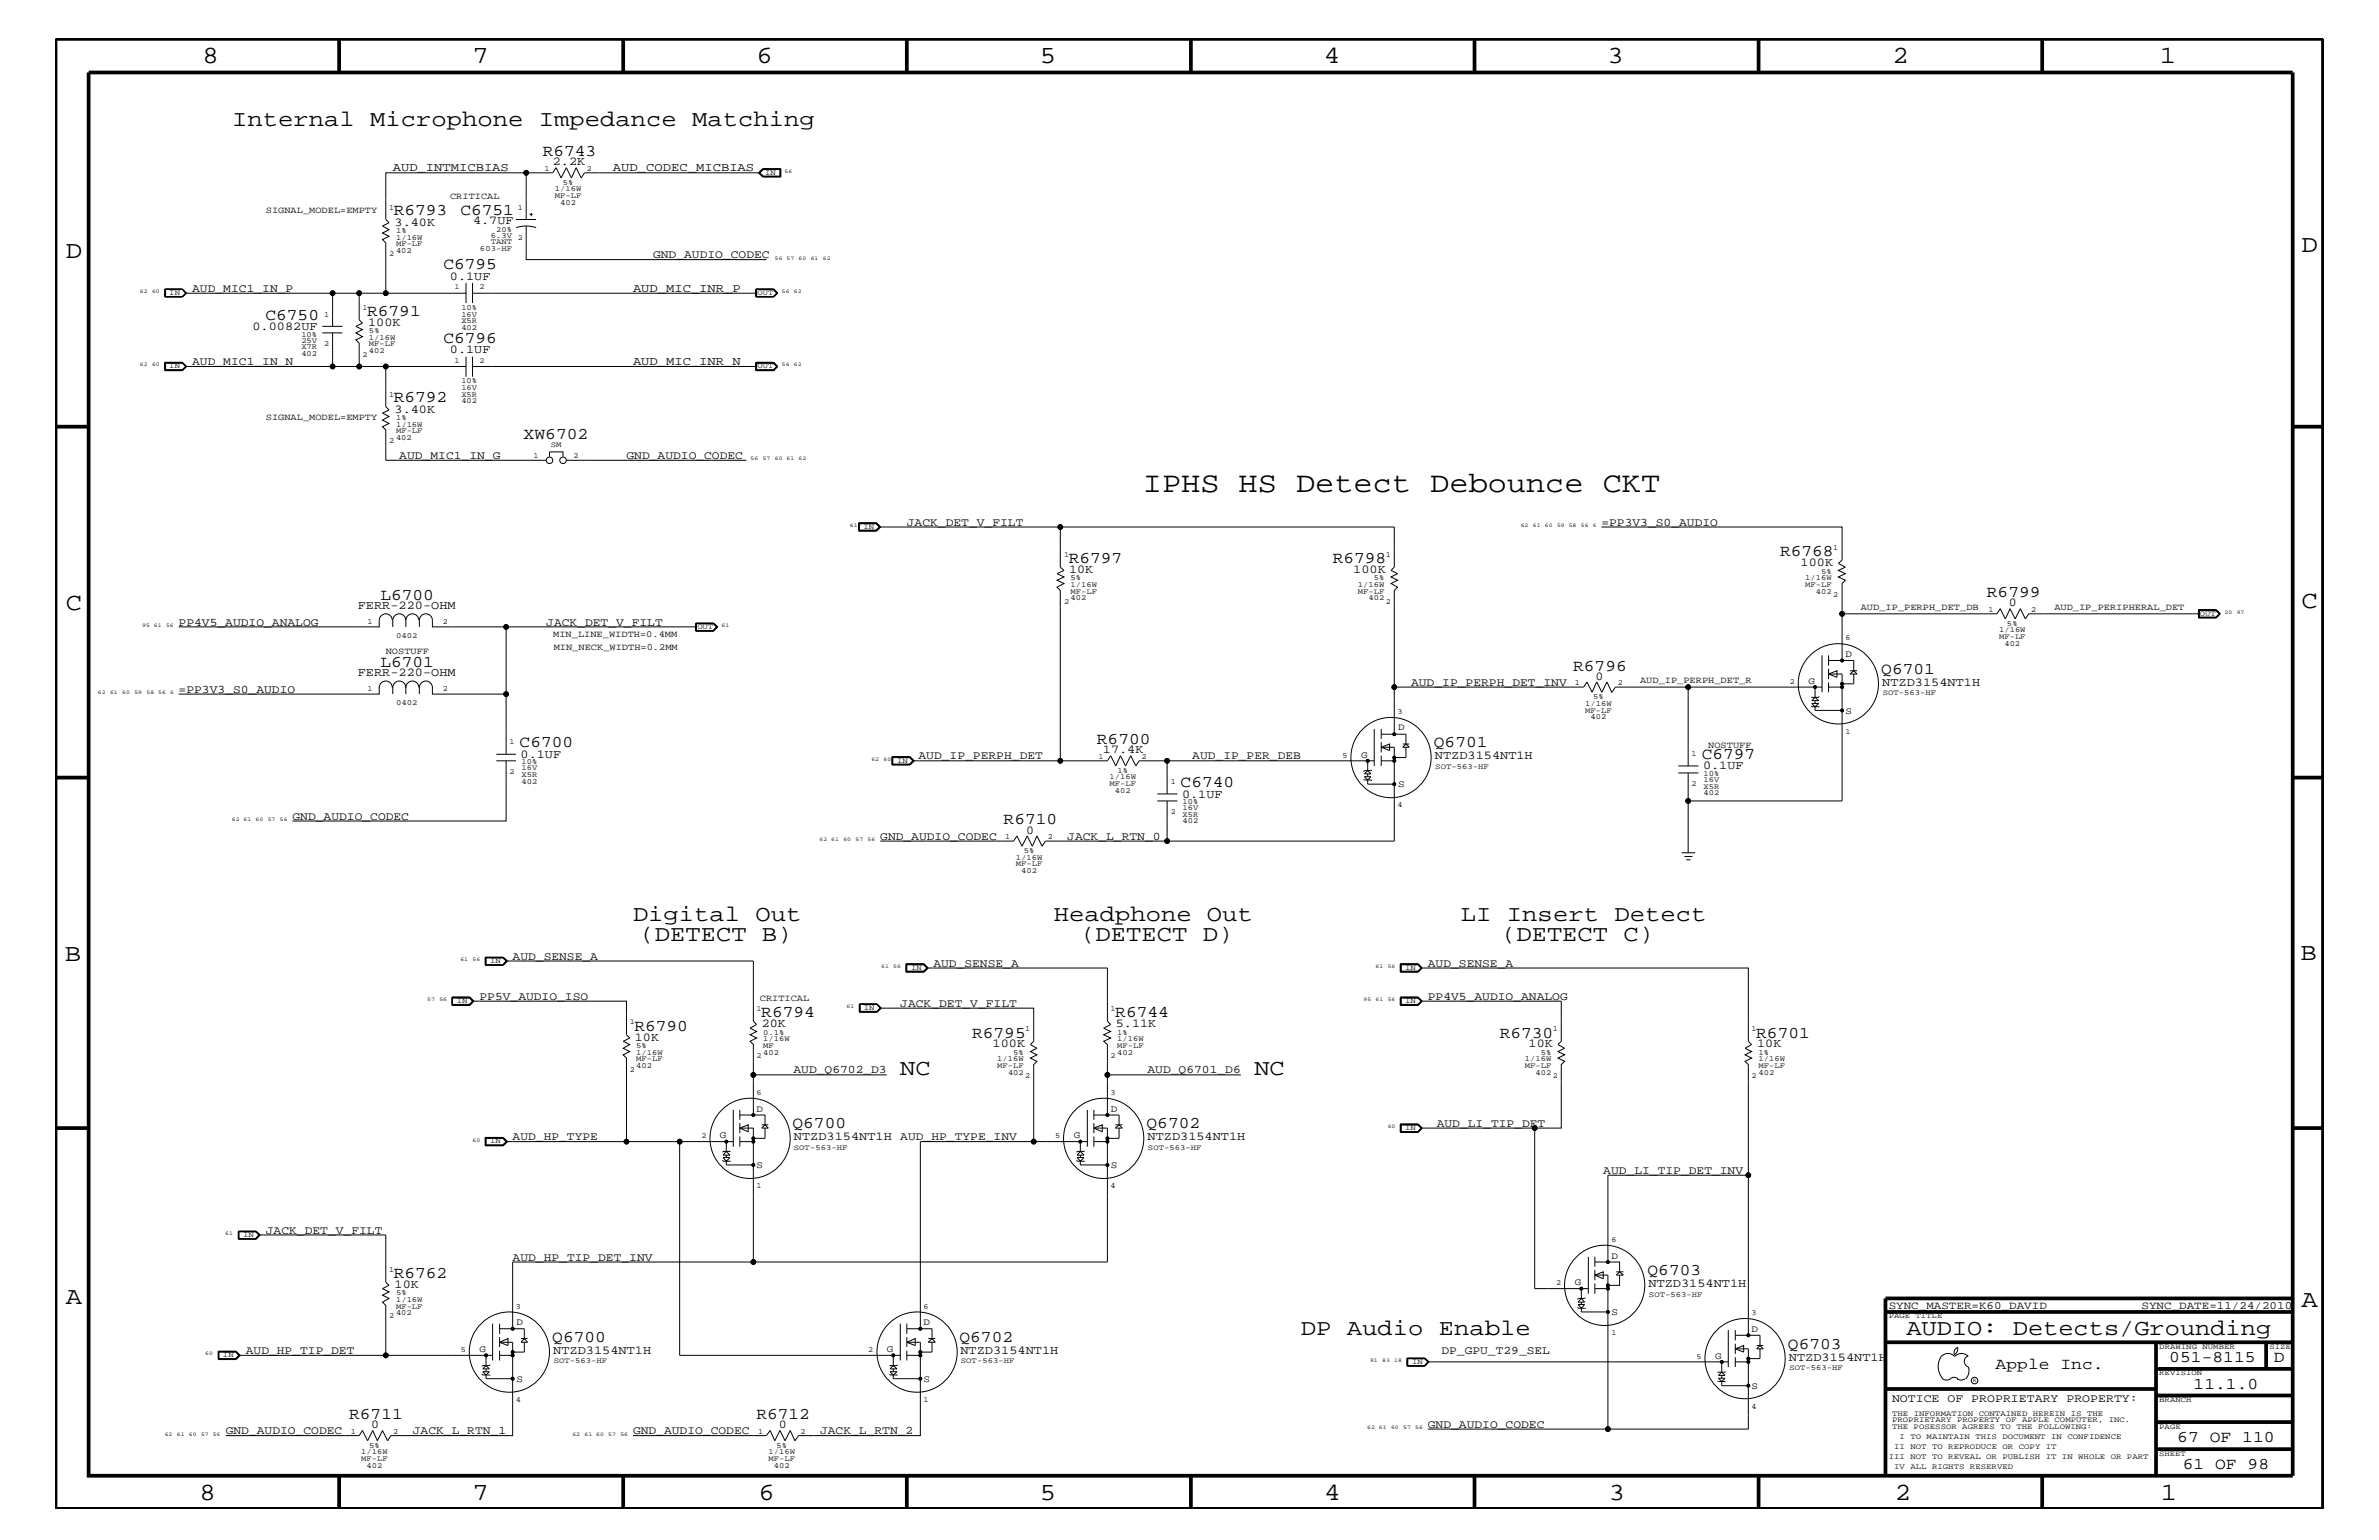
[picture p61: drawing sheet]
<svg xmlns="http://www.w3.org/2000/svg" width="432mm" height="279mm" viewBox="0 0 432 279" stroke-linecap="round" stroke-linejoin="round" font-family="sans-serif">
<defs><g id="words">
<text font-size="5.2" x="207.4" y="89.3">IPHS HS Detect Debounce CKT</text>
<g font-size="4.5">
<text x="36.7" y="11.5">8</text>
<text x="85.8" y="11.5">7</text>
<text x="137.3" y="11.5">6</text>
<text x="188.7" y="11.5">5</text>
<text x="240.3" y="11.5">4</text>
<text x="291.8" y="11.5">3</text>
<text x="343.5" y="11.5">2</text>
<text x="392" y="11.5">1</text>
<text x="11.9" y="46.8">D</text>
<text x="417.7" y="45.7">D</text>
<text x="11.9" y="110.6">C</text>
<text x="417.7" y="110.3">C</text>
<text x="11.8" y="174.3">B</text>
<text x="417.6" y="174.2">B</text>
<text x="11.9" y="236.7">A</text>
<text x="417.7" y="237.1">A</text>
<text x="36.2" y="272.1">8</text>
<text x="85.8" y="272.1">7</text>
<text x="137.7" y="272.1">6</text>
<text x="188.7" y="272.1">5</text>
<text x="240.4" y="272.1">4</text>
<text x="292" y="272.1">3</text>
<text x="343.9" y="272.1">2</text>
<text x="392.2" y="272.1">1</text>
</g>
<g font-size="4.1">
<text x="42.2" y="22.9">Internal Microphone Impedance Matching</text>
<text x="114.9" y="167.1">Digital Out</text>
<text x="191.3" y="167.1">Headphone Out</text>
<text x="265.2" y="167.1">LI Insert Detect</text>
<text x="116.1" y="170.7">(DETECT B)</text>
<text x="196.1" y="170.7">(DETECT D)</text>
<text x="272.5" y="170.7">(DETECT C)</text>
<text x="163.4" y="195">NC</text>
<text x="227.7" y="195">NC</text>
<text x="236.1" y="242.3">DP Audio Enable</text>
<text x="346" y="242.3">AUDIO: Detects/Grounding</text>
</g>
<g font-size="3">
<text x="98.5" y="28.3">R6743</text>
<text x="71.5" y="39.1">R6793</text>
<text x="83.6" y="39">C6751</text>
<text x="80.5" y="48.9">C6795</text>
<text x="48.2" y="58">C6750</text>
<text x="66.6" y="57.3">R6791</text>
<text x="80.5" y="62.3">C6796</text>
<text x="71.5" y="73">R6792</text>
<text x="95" y="79.7">XW6702</text>
<text x="323.1" y="101">R6768</text>
<text x="194" y="102.1">R6797</text>
<text x="241.9" y="102.1">R6798</text>
<text x="69" y="108.8">L6700</text>
<text x="360.6" y="108.3">R6799</text>
<text x="69" y="120.9">L6701</text>
<text x="285.5" y="121.7">R6796</text>
<text x="341.5" y="122.3">Q6701</text>
<text x="94.3" y="135.6">C6700</text>
<text x="199.1" y="135">R6700</text>
<text x="260.3" y="135.6">Q6701</text>
<text x="308.9" y="137.8">C6797</text>
<text x="214.3" y="142.9">C6740</text>
<text x="182.2" y="149.5">R6710</text>
<text x="138.2" y="184.6">R6794</text>
<text x="202.4" y="184.6">R6744</text>
<text x="115.1" y="187">R6790</text>
<text x="176.4" y="188.2">R6795</text>
<text x="272.2" y="188.2">R6730</text>
<text x="318.8" y="188.2">R6701</text>
<text x="143.8" y="204.7">Q6700</text>
<text x="208.1" y="204.7">Q6702</text>
<text x="71.5" y="231.8">R6762</text>
<text x="299" y="231.3">Q6703</text>
<text x="100.2" y="243.5">Q6700</text>
<text x="174.2" y="243.5">Q6702</text>
<text x="324.5" y="244.7">Q6703</text>
<text x="362.2" y="248.4">Apple Inc.</text>
<text x="393.7" y="247.1">051-8115</text>
<text x="398.1" y="252">11.1.0</text>
<text x="412.7" y="247.1">D</text>
<text x="63.4" y="257.4">R6711</text>
<text x="137.3" y="257.4">R6712</text>
<text x="395.2" y="261.6">67 OF 110</text>
<text x="396.2" y="266.6">61 OF 98</text>
</g>
<g font-size="2.2">
<text x="71.3" y="31.1">AUD_INTMICBIAS</text>
<text x="100.3" y="30">2.2K</text>
<text x="111.3" y="31.1">AUD_CODEC_MICBIAS</text>
<text x="71.6" y="40.9">3.40K</text>
<text x="85.9" y="40.7">4.7UF</text>
<text x="81.7" y="50.7">0.1UF</text>
<text x="114.9" y="52.9">AUD_MIC_INR_P</text>
<text x="45.8" y="59.8">0.0082UF</text>
<text x="66.8" y="59.1">100K</text>
<text x="81.7" y="64">0.1UF</text>
<text x="114.9" y="66.2">AUD_MIC_INR_N</text>
<text x="71.6" y="74.9">3.40K</text>
<text x="194.1" y="104">10K</text>
<text x="245.6" y="104">100K</text>
<text x="326.8" y="102.7">100K</text>
<text x="64.9" y="110.5">FERR-220-OHM</text>
<text x="364.6" y="110">0</text>
<text x="64.9" y="122.6">FERR-220-OHM</text>
<text x="289.6" y="123.4">0</text>
<text x="341.6" y="124.5">NTZD3154NT1H</text>
<text x="94.5" y="137.4">0.1UF</text>
<text x="200.2" y="136.7">17.4K</text>
<text x="260.4" y="137.8">NTZD3154NT1H</text>
<text x="309.1" y="139.6">0.1UF</text>
<text x="214.5" y="144.7">0.1UF</text>
<text x="186.2" y="151.2">0</text>
<text x="115.2" y="188.8">10K</text>
<text x="138.3" y="186.4">20K</text>
<text x="180.2" y="190">100K</text>
<text x="202.5" y="186.4">5.11K</text>
<text x="277.5" y="190">10K</text>
<text x="318.9" y="190">10K</text>
<text x="144.1" y="206.9">NTZD3154NT1H</text>
<text x="208.3" y="206.9">NTZD3154NT1H</text>
<text x="71.6" y="233.7">10K</text>
<text x="299.2" y="233.5">NTZD3154NT1H</text>
<text x="100.4" y="245.7">NTZD3154NT1H</text>
<text x="174.3" y="245.7">NTZD3154NT1H</text>
<text x="324.7" y="246.9">NTZD3154NT1H</text>
<text x="67.4" y="259.1">0</text>
<text x="141.4" y="259.1">0</text>
</g>
<g font-size="2.1">
<text x="118.5" y="46.8">GND_AUDIO_CODEC</text>
<text x="34.9" y="52.9">AUD_MIC1_IN_P</text>
<text x="34.9" y="66.2">AUD_MIC1_IN_N</text>
<text x="72.5" y="83.3">AUD_MIC1_IN_G</text>
<text x="113.7" y="83.3">GND_AUDIO_CODEC</text>
<text x="164.6" y="95.4">JACK_DET_V_FILT</text>
<text x="290.7" y="95.4">=PP3V3_S0_AUDIO</text>
<text x="32.4" y="113.6">PP4V5_AUDIO_ANALOG</text>
<text x="99.1" y="113.6">JACK_DET_V_FILT</text>
<text x="32.4" y="125.8">=PP3V3_S0_AUDIO</text>
<text x="256.1" y="124.4">AUD_IP_PERPH_DET_INV</text>
<text x="166.7" y="137.8">AUD_IP_PERPH_DET</text>
<text x="216.4" y="137.8">AUD_IP_PER_DEB</text>
<text x="53.1" y="148.7">GND_AUDIO_CODEC</text>
<text x="159.8" y="152.3">GND_AUDIO_CODEC</text>
<text x="193.7" y="152.3">JACK_L_RTN_0</text>
<text x="93" y="174.2">AUD_SENSE_A</text>
<text x="169.4" y="175.4">AUD_SENSE_A</text>
<text x="259.2" y="175.4">AUD_SENSE_A</text>
<text x="87" y="181.4">PP5V_AUDIO_ISO</text>
<text x="163.4" y="182.7">JACK_DET_V_FILT</text>
<text x="259.2" y="181.4">PP4V5_AUDIO_ANALOG</text>
<text x="144" y="194.8">AUD_Q6702_D3</text>
<text x="208.3" y="194.8">AUD_Q6701_D6</text>
<text x="93" y="206.9">AUD_HP_TYPE</text>
<text x="163.4" y="206.9">AUD_HP_TYPE_INV</text>
<text x="260.8" y="204.4">AUD_LI_TIP_DET</text>
<text x="291" y="213">AUD_LI_TIP_DET_INV</text>
<text x="48.3" y="223.9">JACK_DET_V_FILT</text>
<text x="93" y="228.7">AUD_HP_TIP_DET_INV</text>
<text x="44.6" y="245.6">AUD_HP_TIP_DET</text>
<text x="261.6" y="245.6">DP_GPU_T29_SEL</text>
<text x="343.4" y="254.4">NOTICE OF PROPRIETARY PROPERTY:</text>
<text x="41" y="260.2">GND_AUDIO_CODEC</text>
<text x="74.9" y="260.2">JACK_L_RTN_1</text>
<text x="114.9" y="260.2">GND_AUDIO_CODEC</text>
<text x="148.8" y="260.2">JACK_L_RTN_2</text>
<text x="259.2" y="259">GND_AUDIO_CODEC</text>
</g>
<g font-size="2">
<text x="342.8" y="237.4">SYNC_MASTER=K60_DAVID</text>
<text x="388.7" y="237.4">SYNC_DATE=11/24/2010</text>
</g>
<g font-size="1.8">
<text x="334.9" y="119.2">D</text>
<text x="328.3" y="124.1">G</text>
<text x="334.9" y="129.6">S</text>
<text x="247.1" y="137.4">G</text>
<text x="253.7" y="132.5">D</text>
<text x="253.7" y="142.9">S</text>
<text x="137.3" y="201.7">D</text>
<text x="201.6" y="201.7">D</text>
<text x="130.6" y="206.5">G</text>
<text x="194.9" y="206.5">G</text>
<text x="137.3" y="211.9">S</text>
<text x="201.6" y="211.9">S</text>
<text x="285.8" y="233.2">G</text>
<text x="292.5" y="228.4">D</text>
<text x="292.5" y="238.6">S</text>
<text x="87" y="245.3">G</text>
<text x="93.7" y="240.5">D</text>
<text x="161" y="245.3">G</text>
<text x="167.6" y="240.5">D</text>
<text x="317.9" y="241.7">D</text>
<text x="93.7" y="250.7">S</text>
<text x="167.6" y="250.7">S</text>
<text x="311.3" y="246.5">G</text>
<text x="317.9" y="252">S</text>
</g>
<g font-size="1.7">
<text x="48.3" y="38.6">SIGNAL_MODEL=EMPTY</text>
<text x="81.7" y="36.2">CRITICAL</text>
<text x="48.3" y="76.2">SIGNAL_MODEL=EMPTY</text>
<text x="337.7" y="110.7">AUD_IP_PERPH_DET_DB</text>
<text x="372.9" y="110.7">AUD_IP_PERIPHERAL_DET</text>
<text x="70" y="118.7">NOSTUFF</text>
<text x="100.4" y="115.5">MIN_LINE_WIDTH=0.4MM</text>
<text x="100.5" y="117.9">MIN_NECK_WIDTH=0.2MM</text>
<text x="297.7" y="124">AUD_IP_PERPH_DET_R</text>
<text x="310" y="135.7">NOSTUFF</text>
<text x="137.9" y="181.6">CRITICAL</text>
</g>
<g font-size="1.4">
<text x="98.8" y="31">1</text>
<text x="100.7" y="35.9">MF-LF</text>
<text x="100.7" y="34.7">1/16W</text>
<text x="102.2" y="33.6">5%</text>
<text x="106.5" y="31">2</text>
<text x="138.9" y="31.7">IN</text>
<text x="70.6" y="38">1</text>
<text x="94" y="38">1</text>
<text x="101.7" y="37.2">402</text>
<text x="70.6" y="46.5">2</text>
<text x="71.9" y="45.9">402</text>
<text x="71.9" y="44.6">MF-LF</text>
<text x="71.9" y="43.5">1/16W</text>
<text x="71.9" y="42.3">1%</text>
<text x="87.1" y="45.5">603-HF</text>
<text x="89.1" y="44.3">TANT</text>
<text x="89.1" y="43.2">6.3V 2</text>
<text x="90.1" y="42">20%</text>
<text x="30.7" y="53.5">IN</text>
<text x="82.5" y="52.5">1</text>
<text x="87" y="52.5">2</text>
<text x="137.5" y="53.5">OUT</text>
<text x="58.8" y="57.4">1</text>
<text x="65.8" y="56.2">1</text>
<text x="83.7" y="59.8">402</text>
<text x="83.7" y="57.4">16V</text>
<text x="83.7" y="58.6">X5R</text>
<text x="83.7" y="56.2">10%</text>
<text x="54.7" y="64.5">402</text>
<text x="54.7" y="62.2">25V</text>
<text x="54.7" y="63.4">X7R</text>
<text x="54.7" y="61.1">10%</text>
<text x="58.8" y="62.9">2</text>
<text x="65.8" y="64.7">2</text>
<text x="67" y="62.9">MF-LF</text>
<text x="67" y="64">402</text>
<text x="67" y="61.7">1/16W</text>
<text x="67" y="60.4">5%</text>
<text x="82.5" y="65.9">1</text>
<text x="87" y="65.9">2</text>
<text x="30.7" y="66.8">IN</text>
<text x="70.6" y="72">1</text>
<text x="83.7" y="72">X5R</text>
<text x="83.7" y="69.5">10%</text>
<text x="83.7" y="70.7">16V</text>
<text x="137.5" y="66.8">OUT</text>
<text x="71.9" y="76.2">1%</text>
<text x="71.9" y="77.4">1/16W</text>
<text x="83.7" y="73.2">402</text>
<text x="70.6" y="80.5">2</text>
<text x="71.9" y="78.6">MF-LF</text>
<text x="71.9" y="79.9">402</text>
<text x="96.8" y="83.1">1</text>
<text x="99.9" y="81.1">SM</text>
<text x="104.1" y="83.1">2</text>
<text x="156.7" y="96">IN</text>
<text x="193.1" y="101">1</text>
<text x="251.5" y="101">1</text>
<text x="332.7" y="99.9">1</text>
<text x="194.3" y="105.3">5%</text>
<text x="194.3" y="106.5">1/16W</text>
<text x="194.3" y="107.7">MF-LF</text>
<text x="246.5" y="107.7">MF-LF</text>
<text x="246.5" y="106.5">1/16W</text>
<text x="249.3" y="105.3">5%</text>
<text x="327.7" y="106.5">MF-LF</text>
<text x="327.7" y="105.3">1/16W</text>
<text x="329.6" y="107.7">402</text>
<text x="330.5" y="104.1">5%</text>
<text x="66.7" y="113.1">1</text>
<text x="80.3" y="113.1">2</text>
<text x="193.1" y="109.5">2</text>
<text x="194.3" y="108.9">402</text>
<text x="248.4" y="108.9">402</text>
<text x="251.5" y="109.5">2</text>
<text x="332.7" y="108.3">2</text>
<text x="360.9" y="111">1</text>
<text x="364.3" y="113.6">5%</text>
<text x="368.6" y="111">2</text>
<text x="399.3" y="111.7">OUT</text>
<text x="71.9" y="115.7">0402</text>
<text x="126.6" y="114.2">OUT</text>
<text x="334.9" y="116.2">6</text>
<text x="362.8" y="115.9">MF-LF</text>
<text x="362.8" y="114.8">1/16W</text>
<text x="363.8" y="117.2">402</text>
<text x="66.7" y="125.3">1</text>
<text x="80.3" y="125.3">2</text>
<text x="285.8" y="124.3">1</text>
<text x="293.6" y="124.3">2</text>
<text x="324.9" y="124.1">2</text>
<text x="71.9" y="127.9">0402</text>
<text x="253.7" y="129.6">3</text>
<text x="287.7" y="129.3">MF-LF</text>
<text x="287.7" y="128">1/16W</text>
<text x="288.7" y="130.5">402</text>
<text x="289.2" y="126.9">5%</text>
<text x="341.7" y="126.2">SOT-563-HF</text>
<text x="92.5" y="135">1</text>
<text x="199.4" y="137.7">1</text>
<text x="207.2" y="137.7">2</text>
<text x="243.7" y="137.4">5</text>
<text x="307" y="137.2">1</text>
<text x="334.9" y="133.2">1</text>
<text x="92.5" y="140.4">2</text>
<text x="94.7" y="140.9">X5R</text>
<text x="94.7" y="142.2">402</text>
<text x="94.7" y="138.6">10%</text>
<text x="94.7" y="139.7">16V</text>
<text x="162.8" y="138.4">IN</text>
<text x="201.4" y="141.4">1/16W</text>
<text x="201.4" y="142.6">MF-LF</text>
<text x="202.4" y="143.9">402</text>
<text x="202.8" y="140.2">1%</text>
<text x="212.5" y="142.3">1</text>
<text x="260.5" y="139.5">SOT-563-HF</text>
<text x="307" y="142.6">2</text>
<text x="309.2" y="141.9">16V</text>
<text x="309.2" y="140.8">10%</text>
<text x="309.2" y="143.1">X5R</text>
<text x="212.5" y="147.7">2</text>
<text x="214.6" y="147">16V</text>
<text x="214.6" y="145.9">10%</text>
<text x="214.6" y="148.2">X5R</text>
<text x="214.6" y="149.4">402</text>
<text x="253.7" y="146.5">4</text>
<text x="309.2" y="144.3">402</text>
<text x="182.5" y="152.2">1</text>
<text x="184.4" y="156">1/16W</text>
<text x="185.8" y="154.7">5%</text>
<text x="190.2" y="152.2">2</text>
<text x="184.4" y="157.2">MF-LF</text>
<text x="185.3" y="158.4">402</text>
<text x="89" y="174.8">IN</text>
<text x="165.4" y="176">IN</text>
<text x="255" y="176">IN</text>
<text x="82.9" y="182.1">IN</text>
<text x="114.3" y="185.9">1</text>
<text x="137.3" y="183.5">1</text>
<text x="156.8" y="183.2">IN</text>
<text x="201.6" y="183.5">1</text>
<text x="255" y="182.1">IN</text>
<text x="115.5" y="190.2">5%</text>
<text x="115.5" y="191.4">1/16W</text>
<text x="137.3" y="192">2</text>
<text x="138.5" y="191.4">402</text>
<text x="138.5" y="190.2">MF</text>
<text x="138.5" y="188.9">1/16W</text>
<text x="138.5" y="187.7">0.1%</text>
<text x="183.9" y="191.4">5%</text>
<text x="186.1" y="187.1">1</text>
<text x="201.6" y="192">2</text>
<text x="202.8" y="190.2">MF-LF</text>
<text x="202.8" y="187.7">1%</text>
<text x="202.8" y="188.9">1/16W</text>
<text x="202.8" y="191.4">402</text>
<text x="279.7" y="191.4">5%</text>
<text x="281.9" y="187.1">1</text>
<text x="317.9" y="187.1">1</text>
<text x="319.2" y="191.4">1%</text>
<text x="114.3" y="194.4">2</text>
<text x="115.5" y="192.6">MF-LF</text>
<text x="115.5" y="193.7">402</text>
<text x="181" y="192.6">1/16W</text>
<text x="181" y="193.7">MF-LF</text>
<text x="183" y="195">402</text>
<text x="186.1" y="195.6">2</text>
<text x="276.8" y="192.6">1/16W</text>
<text x="276.8" y="193.7">MF-LF</text>
<text x="278.7" y="195">402</text>
<text x="281.9" y="195.6">2</text>
<text x="317.9" y="195.6">2</text>
<text x="319.2" y="195">402</text>
<text x="319.2" y="193.7">MF-LF</text>
<text x="319.2" y="192.6">1/16W</text>
<text x="137.3" y="198.7">6</text>
<text x="201.6" y="198.7">3</text>
<text x="89" y="207.5">IN</text>
<text x="127.3" y="206.5">2</text>
<text x="144.1" y="208.6">SOT-563-HF</text>
<text x="191.5" y="206.5">5</text>
<text x="208.4" y="208.6">SOT-563-HF</text>
<text x="255" y="205.1">IN</text>
<text x="137.3" y="215.6">1</text>
<text x="201.6" y="215.6">4</text>
<text x="44.1" y="224.5">IN</text>
<text x="292.5" y="225.3">6</text>
<text x="70.6" y="230.7">1</text>
<text x="282.4" y="233.2">2</text>
<text x="70.6" y="239.2">2</text>
<text x="71.9" y="238.6">402</text>
<text x="71.9" y="235">5%</text>
<text x="71.9" y="236.2">1/16W</text>
<text x="71.9" y="237.4">MF-LF</text>
<text x="93.6" y="237.4">3</text>
<text x="167.6" y="237.4">6</text>
<text x="299.3" y="235.2">SOT-563-HF</text>
<text x="317.9" y="238.6">3</text>
<text x="342.8" y="239.2">PAGE TITLE</text>
<text x="83.7" y="245.3">5</text>
<text x="157.6" y="245.3">2</text>
<text x="292.5" y="242.3">1</text>
<text x="391.9" y="244.7">DRAWING NUMBER</text>
<text x="411.9" y="244.7">SIZE</text>
<text x="40.5" y="246.2">IN</text>
<text x="100.5" y="247.3">SOT-563-HF</text>
<text x="174.4" y="247.3">SOT-563-HF</text>
<text x="256.3" y="247.5">IN</text>
<text x="307.9" y="246.5">5</text>
<text x="324.8" y="248.6">SOT-563-HF</text>
<text x="391.9" y="249.5">REVISION</text>
<text x="93.6" y="254.4">4</text>
<text x="167.6" y="254.4">1</text>
<text x="317.9" y="255.6">4</text>
<text x="343.4" y="256.8">THE INFORMATION CONTAINED HEREIN IS THE</text>
<text x="391.9" y="254.4">BRANCH</text>
<text x="63.7" y="260.1">1</text>
<text x="65.6" y="263.8">1/16W</text>
<text x="67" y="262.7">5%</text>
<text x="71.4" y="260.1">2</text>
<text x="137.6" y="260.1">1</text>
<text x="139.5" y="263.8">1/16W</text>
<text x="140.9" y="262.7">5%</text>
<text x="145.3" y="260.1">2</text>
<text x="343.4" y="259.3">THE POSESSOR AGREES TO THE FOLLOWING:</text>
<text x="343.4" y="258">PROPRIETARY PROPERTY OF APPLE COMPUTER, INC.</text>
<text x="343.8" y="262.9">II NOT TO REPRODUCE OR COPY IT</text>
<text x="344.8" y="261.1">I TO MAINTAIN THIS DOCUMENT IN CONFIDENCE</text>
<text x="391.9" y="259.3">PAGE</text>
<text x="65.6" y="265">MF-LF</text>
<text x="66.5" y="266.3">402</text>
<text x="139.5" y="265">MF-LF</text>
<text x="140.5" y="266.3">402</text>
<text x="342.8" y="264.7">III NOT TO REVEAL OR PUBLISH IT IN WHOLE OR PART</text>
<text x="343.8" y="266.6">IV ALL RIGHTS RESERVED</text>
<text x="391.9" y="264.1">SHEET</text>
</g>
<g font-size="1">
<text x="142.4" y="31.4">56</text>
<text x="140.6" y="47.1">56 57</text>
<text x="145" y="47.1">60</text>
<text x="147.2" y="47.1">61</text>
<text x="149.4" y="47.1">62</text>
<text x="25.4" y="53.2">62</text>
<text x="27.6" y="53.2">60</text>
<text x="141.9" y="53.2">56</text>
<text x="144.1" y="53.2">62</text>
<text x="25.4" y="66.5">62</text>
<text x="27.6" y="66.5">60</text>
<text x="141.9" y="66.5">56</text>
<text x="144.1" y="66.5">62</text>
<text x="136.2" y="83.5">56</text>
<text x="138.4" y="83.5">57</text>
<text x="140.6" y="83.5">60 61</text>
<text x="145" y="83.5">62</text>
<text x="154.3" y="95.6">61</text>
<text x="276" y="95.6">62</text>
<text x="278.2" y="95.6">61</text>
<text x="280.4" y="95.6">60</text>
<text x="282.6" y="95.6">59 58</text>
<text x="286.9" y="95.6">56</text>
<text x="289.1" y="95.6">6</text>
<text x="25.8" y="113.7">95 61</text>
<text x="30.1" y="113.7">56</text>
<text x="131" y="113.7">61</text>
<text x="403.8" y="111.4">20</text>
<text x="406" y="111.4">97</text>
<text x="17.8" y="125.9">62</text>
<text x="20" y="125.9">61</text>
<text x="22.2" y="125.9">60</text>
<text x="24.4" y="125.9">59</text>
<text x="26.6" y="125.9">58 56</text>
<text x="30.9" y="125.9">6</text>
<text x="158.2" y="138">62</text>
<text x="160.4" y="138">60</text>
<text x="42.1" y="149">62 61</text>
<text x="46.4" y="149">60</text>
<text x="48.6" y="149">57</text>
<text x="50.8" y="149">56</text>
<text x="148.8" y="152.6">62 61</text>
<text x="153.1" y="152.6">60</text>
<text x="155.3" y="152.6">57</text>
<text x="157.5" y="152.6">56</text>
<text x="83.6" y="174.4">61</text>
<text x="85.8" y="174.4">56</text>
<text x="159.9" y="175.6">61</text>
<text x="162.1" y="175.6">56</text>
<text x="249.7" y="175.6">61</text>
<text x="251.9" y="175.6">56</text>
<text x="77.6" y="181.6">57</text>
<text x="79.8" y="181.6">56</text>
<text x="153.7" y="182.9">61</text>
<text x="247.5" y="181.6">95</text>
<text x="249.7" y="181.6">61</text>
<text x="251.9" y="181.6">56</text>
<text x="85.8" y="207.1">60</text>
<text x="251.9" y="204.7">60</text>
<text x="40.9" y="224.1">61</text>
<text x="37.3" y="245.9">60</text>
<text x="248.7" y="247.1">91</text>
<text x="250.9" y="247.1">83</text>
<text x="253.1" y="247.1">18</text>
<text x="358.1" y="250.7">R</text>
<text x="29.9" y="260.5">62</text>
<text x="32.1" y="260.5">61</text>
<text x="34.3" y="260.5">60</text>
<text x="36.5" y="260.5">57 56</text>
<text x="103.9" y="260.5">62</text>
<text x="106.1" y="260.5">61 60</text>
<text x="110.4" y="260.5">57</text>
<text x="112.6" y="260.5">56</text>
<text x="248.2" y="259.3">62 61</text>
<text x="252.5" y="259.3">60</text>
<text x="254.7" y="259.3">57</text>
<text x="256.9" y="259.3">56</text>
</g>
</g></defs>
<g fill="none" stroke="#000" stroke-width=".18">
<path d="M93.6 39.8h3.7M95.5 31.4v8.4M96.1 38.9h.6M96.4 38.6v.6M137.7 31.4l.7-.8h3.3v1.5h-3.3zM137.9 31.4h-31.8l-.6 .9-.9-1.9-.9 1.9-.9-1.9-.9 1.9-1-1.9-.6 1h-30.3v8.4l.6 .6-1.2 .6 1.2 .7-1.2 .6 1.2 .6-1.2 .6 .6 .6v9.1M138.5 30.8h3.1v1.1h-3.1l-.6-.5zM138.5 30.7l-.7 .7 .7 .6M138.5 30.7h3.1v1.3h-3.1M30 52.4v1.5M30 53.8h3.1M30 52.5h3.1"/>
<path d="M30.1 52.5v1.3M33.1 52.4h-3.2v1.5h3.2M33.1 52.4l.8 .8-.8 .7M33.1 52.4l.7 .8M33.1 52.5l.7 .7M33.1 52.5l.6 .7M33.7 53.2l-.6 .6M33.7 53.2h26.7v6M33.8 53.2l-.7 .6M33.8 53.2l-.7 .7M58.5 59.2h3.6M60.4 53.2h4.8"/>
<path d="M84.6 53.2h-19.4v4.8l.6 .6-1.2 .6 1.2 .6-1.2 .6 1.2 .7-1.2 .6 .6 .6v4.2h4.8M84.6 51.3v3.7M85.8 53.2h51.5M85.8 51.3v3.7M93.7 41.3a5.8 5.8 0 0 1 3.6 0M95.5 41v6.1h43.6M137.2 52.4h3.3l.6 .8-.6 .7h-3.3zM137.2 53.8h3.2M137.2 52.5h3.2M137.2 52.4v1.5M137.3 52.5v1.3M140.4 52.5l.6 .7-.6 .6"/>
<path d="M140.4 52.4l.7 .8M140.4 52.5l.7 .7-.7 .6M141.1 53.2l-.7 .7M29.9 65.7h3.2l.8 .8-.8 .8h-3.2zM30 65.8h3.1l.7 .7-.7 .7h-3.1zM30.1 65.9h3l.6 .6-.6 .6h-3zM58.5 60.4h3.6M60.4 60.4v6.1h-26.7M60.4 66.5h4.8M70 66.5v7.3l.6 .6-1.2 .6 1.2 .6-1.2 .6 1.2 .6-1.2 .6 .6 .6v5.5h29.1M70 66.5h14.6M84.6 64.7v3.7"/>
<path d="M85.8 66.5h51.5M85.8 64.7v3.7M137.2 65.7h3.3l.6 .8-.6 .8h-3.3zM137.3 65.9h3.1l.6 .6-.6 .6h-3.1zM140.4 65.8h-3.2v1.4h3.2M140.4 65.8l.7 .7M140.4 65.8l.7 .7-.7 .7M141.1 66.5l-.7 .7M99.7 82.8v-.8h2.5v.8M102.8 83.5h32.7M155.9 94.9h3.2l.8 .7-.8 .8h-3.2zM156 94.9h3l.7 .7-.7 .6h-3z"/>
<path d="M156 95h3l.6 .6M159.1 94.9l.7 .7-.7 .7h-3.2M159.6 95.6l-.6 .6M159.6 95.6h32.8M290.7 95.6h43.6v6l-.6 .6 1.2 .7-1.2 .6 1.2 .6-1.2 .6 1.2 .6-.6 .6v5.5h28.2l.6-1 .9 1.9 .8-1.9 1 1.9 .9-1.9 .9 1.9 .6-.9h31M71.2 112.6a1.19 1.19 0 0 0-1.2-1.2 1.19 1.19 0 0 0-1.2 1.2v1.1h-36.4M73.7 112.6a1.19 1.19 0 0 1 1.1-1.2 1.19 1.19 0 0 1 1.2 1.2M73.7 112.6a1.19 1.19 0 0 0-1.2-1.2 1.19 1.19 0 0 0-1.2 1.2v1.1M73.7 112.6v1.1M76.1 113.7v-1.1a1.19 1.19 0 0 1 1.2-1.2 1.19 1.19 0 0 1 1.2 1.2v1.1h13.4M126.2 113.1h3.3l.8 .6-.8 .8h-3.3zM126.3 113.1v1.4"/>
<path d="M126.3 114.4h3.2M126.3 113.1h3.2M126.4 113.7h-34.5v12.2M126.4 113.1v1.3M129.5 113.1l.5 .6-.5 .7M129.5 113.1l.7 .6-.7 .8M129.5 113.1l.6 .6-.6 .7M330.7 118.9v6.7M331.9 118.9v1.9M331.9 119.8h4.6v1.9M334.3 111.4v8.4M399 110.6h3.3l.7 .8-.7 .7h-3.3z"/>
<path d="M399 112h3.3M399 110.7h3.3M399.1 110.7v1.3M399.2 110.8h3l.6 .6-.6 .6h-3zM402.3 110.7l.6 .7-.6 .6M402.3 110.7l.5 .7-.5 .6M68.8 124.7v1.2h-36.4M68.8 124.7a1.19 1.19 0 0 1 1.2-1.1 1.19 1.19 0 0 1 1.2 1.1M71.3 124.7a1.19 1.19 0 0 1 1.2-1.1 1.19 1.19 0 0 1 1.2 1.1 1.19 1.19 0 0 1 1.1-1.1 1.19 1.19 0 0 1 1.2 1.1M71.3 124.7v1.2M73.7 124.7v1.2M76.1 124.7a1.19 1.19 0 0 1 1.2-1.1 1.19 1.19 0 0 1 1.2 1.1"/>
<path d="M76.1 124.7v1.2M78.5 124.7v1.2h13.4M90.1 138h3.5M90.1 136.8h3.5M91.9 138v11h-38.8M91.9 125.9v10.9M161.9 137.3h3.3l.7 .7-.7 .8h-3.3zM162.1 137.4h3l.6 .6-.6 .6h-3zM165.1 137.4l.7 .6-.7 .7M165.1 137.4l.8 .6-.8 .7M165.1 137.4h-3.1v1.3h3.1M192.4 138h8.6l.6-.9 .9 1.9 .9-1.9 .9 1.9 .9-1.9 1 1.9 .6-1h5"/>
<path d="M248.2 138v1.8l.6 .6h-1.1l.5-.6M249 139.7l-1.3 .1-.2 .2M249.4 138h-37.6v6M249.4 132.3v6.7M250.7 135.6l1.5-.6v1.2zM250.7 135.6h2.4v17h-63.4l-.6 .9-.9-1.8-.8 1.8-1-1.8-.9 1.8-.9-1.8-.6 .9h-24.2M250.7 132.3v1.8M250.7 134.6v1.9M250.7 137.1v1.9M250.7 133.2h4.5v1.8M250.7 138h2.4M253.1 124.7v8.5"/>
<path d="M254.6 135.6l.6-.6 .6 .6zM254.6 135h1.2M255.2 135.6v1.8h-2.1M292.5 125.6l-.8-1.9-1 1.9-.9-1.9-.8 1.9-1-1.9-.6 1h-34.3v-17.6l.6-.6-1.2-.6 1.2-.6-1.2-.6 1.2-.6-1.2-.6 .6-.6v-7.3h-60.7v7.3l.7 .6-1.2 .6 1.2 .6-1.2 .6 1.2 .6-1.2 .6 .5 .6v30.9h-26.7M304.6 139h3.7M306.4 124.7v14.3M328.8 128v.2l1.4 .1M328.8 127.6h1.3l-.7 .6zM329.4 124.7v1.8l.7 .6h-1.3l.6-.6M329.4 127.1v.5M329.4 128.2v.7h4.9M330.2 126.4l-.1 .1-1.3 .1"/>
<path d="M330.7 124.7h-37.5l-.7 1M331.9 122.3l1.5-.6v1.2zM331.9 122.3h2.4v23h-27.9v-5.1M331.9 124.7h2.4M331.9 121.4v1.8M331.9 123.8v1.8M335.8 122.3l.7-.6 .6 .6zM335.8 121.7h1.3M336.5 122.3v1.8h-2.2M210.1 145.3h3.6M210.1 144h3.6M211.8 145.3v7.3"/>
<path d="M247.5 141.4l1.3 .1 .2 .2M247.7 140.9h1.1l-.6 .6zM248.2 140.4v.5M248.2 141.5v.8h4.9M304.6 140.2h3.7M305.2 154.7h2.5M305.7 155.4h1.5M306.1 156h.7M306.4 145.3v9.4M88.1 173.7h3.3l.7 .7-.7 .7h-3.3zM88.1 175h3.2M88.1 173.7v1.4"/>
<path d="M88.1 173.8h3.2M88.2 173.8v1.2M91.3 173.8l.6 .6-.6 .6M91.3 173.7l.7 .7-.7 .7M91.3 173.8l.6 .6M91.9 174.4h44.8v10.9l.6 .6-1.2 .6 1.2 .6-1.2 .6 1.2 .6-1.2 .6 .6 .6v5.5h24.3M91.9 174.4l-.6 .6M164.4 174.9h3.3l.8 .7-.8 .8h-3.3zM164.5 176.2h3.1M164.5 174.9h3.1l.7 .7-.7 .6M164.5 174.9v1.4h3.1l.8-.7-.8-.7M168.2 175.6h32.8v9.7l.6 .6-1.3 .6 1.3 .6-1.3 .6 1.3 .6-1.3 .6 .7 .6v5.5h24.2"/>
<path d="M168.2 175.6l-.6-.6h-3v1.2M168.2 175.6l-.6 .6M254.2 174.9h3.2l.7 .7-.7 .8h-3.2zM254.3 174.9h3.1l.6 .7-.6 .6h-3.1zM257.4 174.9l.7 .7-.7 .7h-3.2M258 175.6h59.3v13.3l.6 .6-1.2 .7 1.2 .6-1.2 .6 1.2 .6-1.2 .6 .6 .6v49.1M258 175.6l-.7-.6h-3v1.2M258 175.6l-.7 .6M82 180.9h3.3l.7 .7-.7 .8h-3.3zM82 181h3.3l.6 .6-.6 .8M82.1 181h3.2l.6 .6-.6 .7h-3.2zM85.2 181l.6 .6"/>
<path d="M85.8 181.6h27.9v6.1l.6 .6-1.2 .6 1.2 .6-1.2 .7 1.2 .6-1.2 .6 .6 .6v15.1h19.4M85.8 181.6l-.6 .6h-3.1M136.7 195v7.3M156 182.1h3.2l.7 .8-.7 .8h-3.2zM156 182.2h3.2M156 183.5h3.2M156 182.1v1.5h3.2l.7-.7M156.1 182.2v1.3M159.2 182.2l.7 .7-.7 .6M159.2 182.2l.6 .7M159.8 182.9h27.8v6l-.6 .6 1.2 .7-1.2 .6 1.2 .6-1.2 .6 1.2 .6-.6 .6v13.9h9.8M159.8 182.9l-.6 .6"/>
<path d="M201 195v7.3M254.2 180.9h3.2l.7 .7-.7 .8h-3.2zM254.2 181h3.2l.7 .6-.7 .8M254.3 181h3.1l.6 .6-.6 .7h-3.1zM254.3 181v1.2h3l.7-.6M257.3 181l.7 .6M258 181.6h25.4v7.3l-.6 .6 1.2 .7-1.2 .6 1.2 .6-1.2 .6 1.2 .6-.6 .6v11.5h-25.4M88.1 206.4h3.3l.7 .7-.7 .8h-3.3zM88.2 206.5h3.1l.6 .6-.6 .6h-3.1zM91.3 206.4h-3.2v1.4h3.2M91.3 206.4l.6 .7-.6 .7M91.3 206.4l.7 .7-.7 .7"/>
<path d="M91.9 207.1h21.8M123.4 207.1v38.8h40M131.1 210.5l.1 .2 1.4 .1M131.2 210h1.3l-.7 .7zM131.8 207.1v1.8l.7 .7h-1.3l.6-.7M131.8 209.6v.4M131.8 210.7v.7h4.9M132.6 208.8l-1.4 .1-.1 .2M133.1 201.4v6.7M134.3 204.7l1.5-.6v1.2zM134.3 204.7h2.4v24.3h64.3v-24.3h-2.5M134.3 201.4v1.7"/>
<path d="M134.3 203.7v1.9M134.3 206.2v1.9M134.3 202.3h4.6v1.8M134.3 207.1h2.4M138.3 204.7l.6-.6 .5 .6zM138.3 204.1h1.1M138.9 204.7v1.8h-2.2M187.6 207.1h-20.6v34M195.4 210.5l.1 .2 1.4 .1M195.5 210h1.3l-.7 .7zM196.1 207.1v1.8l.7 .7h-1.3l.6-.7M196.1 210.7v.7h4.9"/>
<path d="M196.1 209.6v.4M196.9 208.8l-1.4 .1-.1 .2M197.4 201.4v6.7M198.5 204.7l1.6-.6v1.2zM198.5 202.3h4.6v1.8M198.5 207.1h2.5M198.5 201.4v1.7M198.5 203.7v1.9M198.5 206.2v1.9M202.4 204.7l.7-.6 .6 .6zM202.4 204.1h1.3M203.1 204.7v1.8h-2.1"/>
<path d="M254.2 203.9h3.2l.7 .8-.7 .7h-3.2zM254.2 204h3.2l.7 .7-.7 .7M254.3 204.1h3.1l.6 .6-.6 .6h-3.1zM254.3 204.1v1.2M257.3 204.1l.7 .6M258 204.7l-.7 .6M278.6 204.7v29.1h9.7M317.3 213.2h-25.5v15.8M46.4 223.5h-3.1v1.2h3.1M46.4 223.5l.7 .6-.7 .6M46.4 223.5l.6 .6M46.5 223.4h-3.2v1.4h3.2"/>
<path d="M46.5 223.4l.7 .7-.7 .7M47 224.1h23v8.5l.6 .6-1.2 .6 1.2 .6-1.2 .6 1.2 .6-1.2 .6 .6 .6v9.1h19.4M47 224.1l-.6 .6M136.7 229h-43.7v12.1M286.3 237.2l.1 .1 1.4 .1M286.4 236.7h1.2l-.6 .6zM287 233.8v1.8l.6 .6h-1.2l.6-.6M287 236.2v.5M287 237.3v.7h4.8M287.8 235.5l-1.4 .1-.1 .1M288.3 228v6.7M289.5 231.3l1.5-.6v1.3z"/>
<path d="M289.5 231.3h2.3v28h25.5v-14.6h-2.3M289.5 228v1.8M289.5 230.4v1.9M289.5 232.9v1.8M289.5 229h4.5M289.5 233.8h2.3M291.8 233.2h2.2M293.4 230.7h1.2M294 230.7l.6 .6h-1.2zM294 229v1.7M294 231.3v1.9M39.6 245.1h3.2l.8 .8-.8 .8h-3.2z"/>
<path d="M39.6 245.2h3.2l.7 .7-.7 .7h-3.2M39.7 245.3h3.1l.5 .6M39.7 245.2v1.4M42.8 245.2l.6 .7-.6 .7M43.3 245.9h26.7M43.3 245.9l-.5 .6h-3.1M87.5 249.3l.1 .2h1.4M87.6 248.9h1.2l-.6 .6zM88.2 245.9v1.9l.6 .6h-1.2l.6-.6M88.2 249.5v.6h4.8M88.2 248.4v.5M89 247.6l-.2 .2h-1.3"/>
<path d="M89.4 240.1v6.7M90.7 243.5l1.5-.6v1.2zM90.7 243.5h2.3v17h-22l-.6 .9-1-1.9-.9 1.9-.9-1.9-.9 1.9-.9-1.9-.6 1h-24.2M90.7 241.1h4.5v1.8M90.7 245.9h2.3M90.7 240.1v1.9M90.7 242.6v1.8M90.7 245.1v1.7M94.6 242.9h1.2M95.2 242.9l.6 .6h-1.2zM95.2 243.5v1.8h-2.2M161.5 249.3v.2h1.4"/>
<path d="M161.5 248.9h1.3l-.7 .6zM162.1 245.9v1.9l.7 .6h-1.3l.6-.6M162.1 248.4v.5M162.1 249.5v.6h4.9M162.9 247.6l-.1 .2h-1.3M163.4 240.1v6.7M164.6 243.5l1.5-.6v1.2zM164.6 243.5h2.4v17h-22.1l-.6 .9-.9-1.9-.9 1.9-.9-1.9-1 1.9-.8-1.9-.7 1h-24.2M164.6 240.1v1.9M164.6 242.6v1.8M164.6 245.1v1.7M164.6 241.1h4.6v1.8"/>
<path d="M164.6 245.9h2.4M168.5 243.5l.7-.6 .6 .6zM168.5 242.9h1.3M169.2 243.5v1.8h-2.2M255.4 246.4h3.3l.6 .7-.6 .7h-3.3zM255.4 247.8h3.2M255.4 246.5h3.2M255.4 246.4v1.4M255.5 246.5v1.3M258.6 246.5l.6 .6-.6 .7M258.6 246.4l.7 .7M258.6 246.5l.6 .6"/>
<path d="M259.2 247.1h54.5M259.2 247.1l-.6 .7M259.2 259.3h32.6M259.3 247.1l-.7 .7M311.7 250.6l1.5 .1M311.9 250h1.2l-.6 .6zM312.5 247.1v1.8l.6 .6h-1.2l.6-.6M312.5 249.5v.5M312.5 250.6v.8h4.8M313.2 248.9l-1.5 .1M313.7 241.3v6.7M315 244.7l1.5-.6v1.2z"/>
<path d="M315 241.3v1.9M315 243.8v1.8M315 246.2v1.8M315 242.3h4.4v1.8M315 247.1h2.3M318.9 244.1h1.1M319.4 244.1l.6 .6h-1.1zM319.4 244.7v1.8h-2.1M352.3 246.1a1.69 1.69 0 0 1 2.5 0 1.72 1.72 0 0 1 2.4 0M352.4 246a3.2 3.2 0 0 0 .4 4.3l.8 .1 .4-.2M354 250.2l.7-.3 .7 .3M355.2 250.2l.7 .2 .7-.2"/>
<path d="M355.3 244.4v.3a1.18 1.18 0 0 1-.6 1.1M355.4 244.4a.99 .99 0 0 0-.6 1.4M357.2 246a1.04 1.04 0 0 0-.7 1 1.04 1.04 0 0 0 .7 1M357.3 248l.1 .7a2.11 2.11 0 0 1-.6 1.5"/>
<circle cx="95.5" cy="31.4" r=".42"/>
<circle cx="60.4" cy="53.2" r=".42"/>
<circle cx="65.2" cy="53.2" r=".42"/>
<circle cx="70" cy="53.2" r=".42"/>
<circle cx="60.4" cy="66.5" r=".42"/>
<circle cx="65.2" cy="66.5" r=".42"/>
<circle cx="70" cy="66.5" r=".42"/>
<circle cx="99.7" cy="83.5" r=".59"/>
<circle cx="102.2" cy="83.5" r=".59"/>
<circle cx="192.4" cy="95.6" r=".42"/>
<circle cx="91.9" cy="113.7" r=".42"/>
<circle cx="334.3" cy="111.4" r=".42"/>
<circle cx="334.3" cy="119.8" r=".25"/>
<circle cx="91.9" cy="125.9" r=".42"/>
<circle cx="192.4" cy="138" r=".42"/>
<circle cx="211.8" cy="138" r=".42"/>
<circle cx="248.2" cy="138" r=".25"/>
<circle cx="252.5" cy="137.4" r="7.3"/>
<circle cx="253.1" cy="124.7" r=".42"/>
<circle cx="253.1" cy="133.2" r=".25"/>
<circle cx="253.1" cy="137.4" r=".25"/>
<circle cx="253.1" cy="138" r=".25"/>
<circle cx="306.4" cy="124.7" r=".42"/>
<circle cx="329.4" cy="124.7" r=".25"/>
<circle cx="333.7" cy="124.1" r="7.3"/>
<circle cx="334.3" cy="128.9" r=".25"/>
<circle cx="334.3" cy="124.7" r=".25"/>
<circle cx="334.3" cy="124.1" r=".25"/>
<circle cx="211.8" cy="152.6" r=".42"/>
<circle cx="253.1" cy="142.3" r=".25"/>
<circle cx="306.4" cy="145.3" r=".42"/>
<circle cx="136.7" cy="195" r=".42"/>
<circle cx="201" cy="195" r=".42"/>
<circle cx="113.7" cy="207.1" r=".42"/>
<circle cx="123.4" cy="207.1" r=".42"/>
<circle cx="131.8" cy="207.1" r=".25"/>
<circle cx="136.1" cy="206.5" r="7.3"/>
<circle cx="136.7" cy="202.3" r=".25"/>
<circle cx="136.7" cy="206.5" r=".25"/>
<circle cx="136.7" cy="211.4" r=".25"/>
<circle cx="136.7" cy="207.1" r=".25"/>
<circle cx="187.6" cy="207.1" r=".42"/>
<circle cx="196.1" cy="207.1" r=".25"/>
<circle cx="200.3" cy="206.5" r="7.3"/>
<circle cx="201" cy="206.5" r=".25"/>
<circle cx="201" cy="202.3" r=".25"/>
<circle cx="201" cy="207.1" r=".25"/>
<circle cx="201" cy="211.4" r=".25"/>
<circle cx="278.6" cy="204.7" r=".42"/>
<circle cx="317.3" cy="213.2" r=".42"/>
<circle cx="136.7" cy="229" r=".42"/>
<circle cx="287" cy="233.8" r=".25"/>
<circle cx="291.3" cy="233.2" r="7.3"/>
<circle cx="291.8" cy="229" r=".25"/>
<circle cx="291.8" cy="233.2" r=".25"/>
<circle cx="291.8" cy="233.8" r=".25"/>
<circle cx="291.8" cy="238" r=".25"/>
<circle cx="70" cy="245.9" r=".42"/>
<circle cx="88.2" cy="245.9" r=".25"/>
<circle cx="92.5" cy="245.3" r="7.3"/>
<circle cx="93" cy="241.1" r=".25"/>
<circle cx="93" cy="250.1" r=".25"/>
<circle cx="93" cy="245.9" r=".25"/>
<circle cx="93" cy="245.3" r=".25"/>
<circle cx="162.1" cy="245.9" r=".25"/>
<circle cx="166.5" cy="245.3" r="7.3"/>
<circle cx="167" cy="241.1" r=".25"/>
<circle cx="167" cy="245.9" r=".25"/>
<circle cx="167" cy="250.1" r=".25"/>
<circle cx="167" cy="245.3" r=".25"/>
<circle cx="291.8" cy="259.3" r=".42"/>
<circle cx="312.5" cy="247.1" r=".25"/>
<circle cx="316.7" cy="246.5" r="7.3"/>
<circle cx="317.3" cy="242.3" r=".25"/>
<circle cx="317.3" cy="246.5" r=".25"/>
<circle cx="317.3" cy="247.1" r=".25"/>
<circle cx="317.3" cy="251.4" r=".25"/>
<circle cx="358.4" cy="250.5" r=".59"/>
</g>
<g fill="#000">
<circle cx="95.5" cy="31.4" r=".42"/>
<circle cx="60.4" cy="53.2" r=".42"/>
<circle cx="65.2" cy="53.2" r=".42"/>
<circle cx="70" cy="53.2" r=".42"/>
<circle cx="60.4" cy="66.5" r=".42"/>
<circle cx="65.2" cy="66.5" r=".42"/>
<circle cx="70" cy="66.5" r=".42"/>
<circle cx="192.4" cy="95.6" r=".42"/>
<circle cx="91.9" cy="113.7" r=".42"/>
<circle cx="334.3" cy="111.4" r=".42"/>
<circle cx="334.3" cy="119.8" r=".25"/>
<circle cx="91.9" cy="125.9" r=".42"/>
<circle cx="192.4" cy="138" r=".42"/>
<circle cx="211.8" cy="138" r=".42"/>
<circle cx="248.2" cy="138" r=".25"/>
<circle cx="253.1" cy="124.7" r=".42"/>
<circle cx="253.1" cy="133.2" r=".25"/>
<circle cx="253.1" cy="137.4" r=".25"/>
<circle cx="253.1" cy="138" r=".25"/>
<circle cx="306.4" cy="124.7" r=".42"/>
<circle cx="329.4" cy="124.7" r=".25"/>
<circle cx="334.3" cy="128.9" r=".25"/>
<circle cx="334.3" cy="124.7" r=".25"/>
<circle cx="334.3" cy="124.1" r=".25"/>
<circle cx="211.8" cy="152.6" r=".42"/>
<circle cx="253.1" cy="142.3" r=".25"/>
<circle cx="306.4" cy="145.3" r=".42"/>
<circle cx="136.7" cy="195" r=".42"/>
<circle cx="201" cy="195" r=".42"/>
<circle cx="113.7" cy="207.1" r=".42"/>
<circle cx="123.4" cy="207.1" r=".42"/>
<circle cx="131.8" cy="207.1" r=".25"/>
<circle cx="136.7" cy="202.3" r=".25"/>
<circle cx="136.7" cy="206.5" r=".25"/>
<circle cx="136.7" cy="211.4" r=".25"/>
<circle cx="136.7" cy="207.1" r=".25"/>
<circle cx="187.6" cy="207.1" r=".42"/>
<circle cx="196.1" cy="207.1" r=".25"/>
<circle cx="201" cy="206.5" r=".25"/>
<circle cx="201" cy="202.3" r=".25"/>
<circle cx="201" cy="207.1" r=".25"/>
<circle cx="201" cy="211.4" r=".25"/>
<circle cx="278.6" cy="204.7" r=".42"/>
<circle cx="317.3" cy="213.2" r=".42"/>
<circle cx="136.7" cy="229" r=".42"/>
<circle cx="287" cy="233.8" r=".25"/>
<circle cx="291.8" cy="229" r=".25"/>
<circle cx="291.8" cy="233.2" r=".25"/>
<circle cx="291.8" cy="233.8" r=".25"/>
<circle cx="291.8" cy="238" r=".25"/>
<circle cx="70" cy="245.9" r=".42"/>
<circle cx="88.2" cy="245.9" r=".25"/>
<circle cx="93" cy="241.1" r=".25"/>
<circle cx="93" cy="250.1" r=".25"/>
<circle cx="93" cy="245.9" r=".25"/>
<circle cx="93" cy="245.3" r=".25"/>
<circle cx="162.1" cy="245.9" r=".25"/>
<circle cx="167" cy="241.1" r=".25"/>
<circle cx="167" cy="245.9" r=".25"/>
<circle cx="167" cy="250.1" r=".25"/>
<circle cx="167" cy="245.3" r=".25"/>
<circle cx="291.8" cy="259.3" r=".42"/>
<circle cx="312.5" cy="247.1" r=".25"/>
<circle cx="317.3" cy="242.3" r=".25"/>
<circle cx="317.3" cy="246.5" r=".25"/>
<circle cx="317.3" cy="247.1" r=".25"/>
<circle cx="317.3" cy="251.4" r=".25"/>
</g>
<g fill="none" stroke="#000" stroke-width=".68" stroke-linecap="butt">
<path d="M10.1 7.1h411.5v266.7h-411.5zM16.1 13.2h400v254.5h-400zM61.6 7.1v6.1M113.1 7.1v6.1M164.6 7.1v6.1M216.2 7.1v6.1M267.6 7.1v6.1M319.2 7.1v6.1M370.7 7.1v6.1M10.1 77.4h6M416.1 77.4h5.5M10.1 141.1h6"/>
<path d="M416.1 141.1h5.5M10.1 204.7h6M416.1 204.7h5.5M342.2 238h73.9M416.1 235.6h-73.9v32.1M342.2 243.5h73.9M342.2 252h49.1M391.3 243.5v24.2M391.3 258h24.8M391.3 253.2h24.8M391.3 248.4h24.8M411.3 243.5v4.9"/>
<path d="M61.6 267.7v6.1M113.1 267.7v6.1M164.6 267.7v6.1M216.2 268v5.8M267.6 267.7v6.1M319.2 267.7v6.1M370.7 267.7v6.1M391.3 262.9h24.8"/>
</g>
<use href="#words"/>
</svg>
